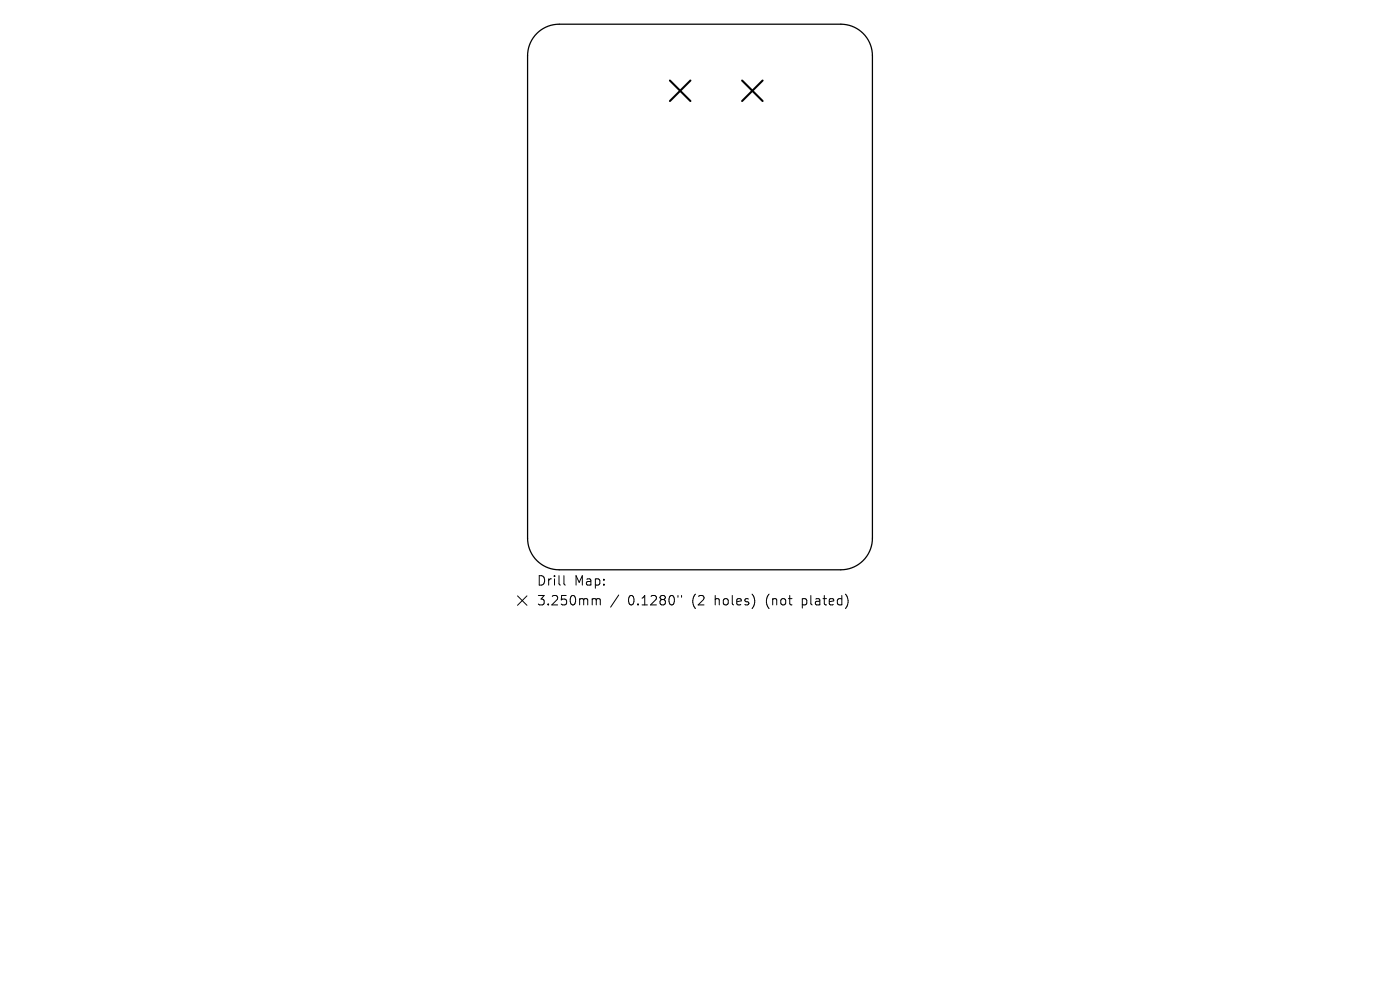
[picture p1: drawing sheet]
<svg xmlns="http://www.w3.org/2000/svg" width="297mm" height="210mm" viewBox="0 0 297 210" stroke-linecap="round" stroke-linejoin="round" font-family="sans-serif">
<defs><g id="words">
<g font-size="2.8">
<text x="113.8" y="124.5">Drill</text>
<text x="121.8" y="124.5">Map:</text>
<text x="113.8" y="128.7">3.250mm</text>
<text x="133.2" y="128.7">0.1280&quot;</text>
<text x="147" y="128.7">(2</text>
<text x="151.9" y="128.7">holes)</text>
<text x="163" y="128.7">(not</text>
<text x="170.8" y="128.7">plated)</text>
</g>
</g></defs>
<path d="M113.9 7.1a6.7 6.7 0 0 1 4.7-2h59.8a6.7 6.7 0 0 1 6.7 6.7v102.4a6.7 6.7 0 0 1-6.7 6.7h-59.8a6.7 6.7 0 0 1-6.7-6.7v-102.4a6.7 6.7 0 0 1 2-4.7z" fill="none" stroke="#000" stroke-width=".27"/>
<path d="M142.1 17.1l4.4 4.3M146.5 17.1l-4.4 4.3M157.4 17.1l4.4 4.3M161.8 17.1l-4.4 4.3" fill="none" stroke="#000" stroke-width=".44"/>
<path d="M109.8 126.4l2 2M111.8 126.4l-2 2M119.6 122.1v1.7l.3 .3M125.9 127l.5 .1 .1 .2M126.5 127.3l.3-.3 .5 .1v1.2M126.5 127.3v1M131.3 126.2l-1.8 2.6M143.8 126.3v.4M144.6 126.3v.4" fill="none" stroke="#000" stroke-width=".21"/>
<use href="#words"/>
</svg>
